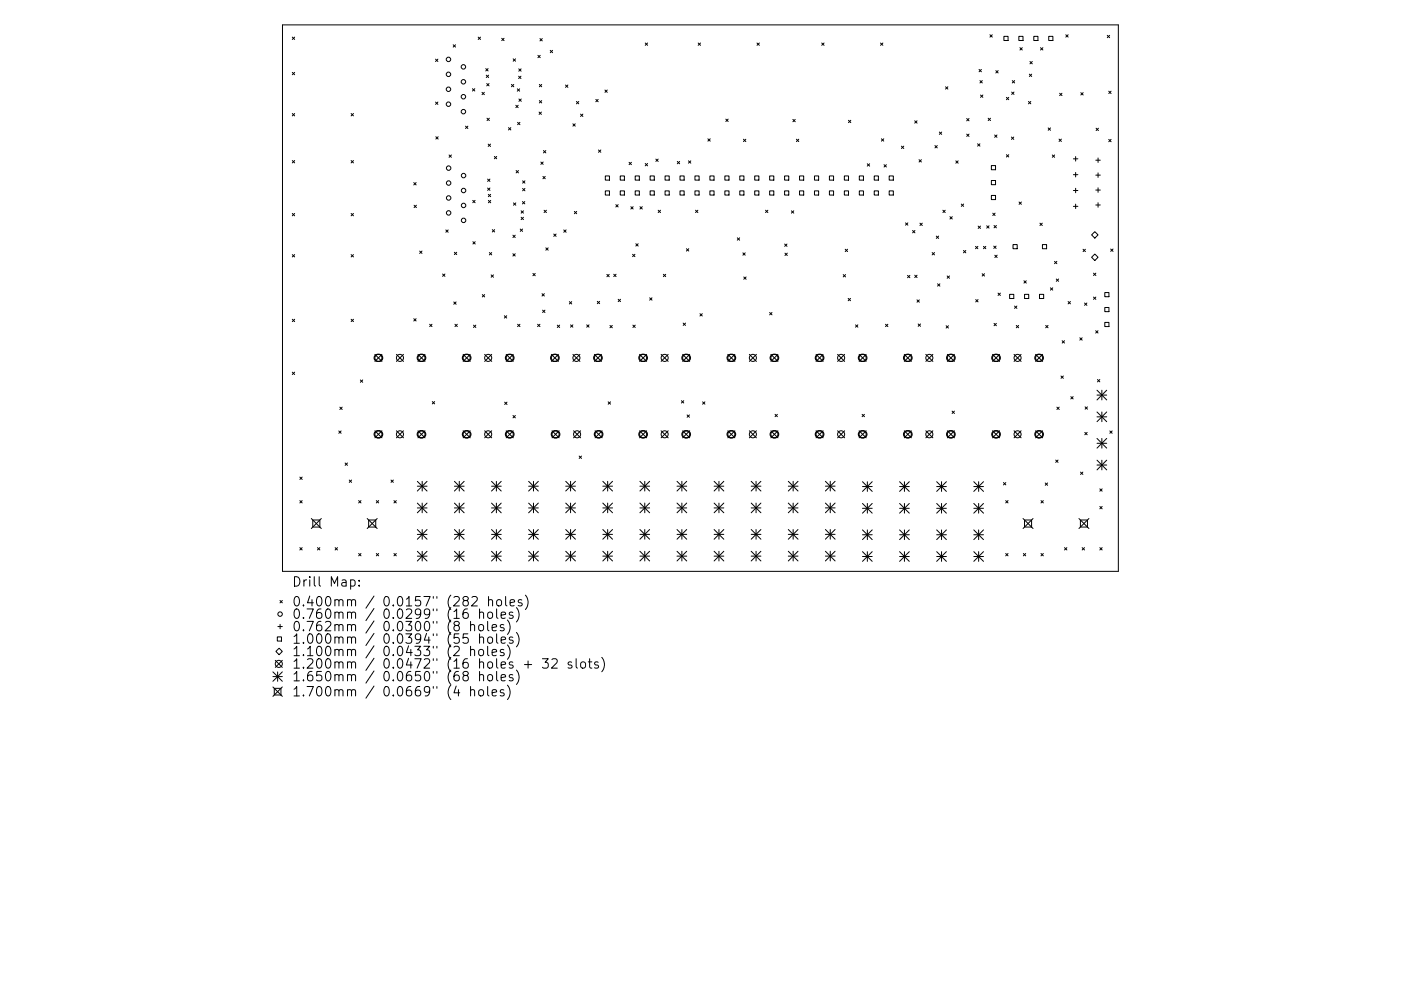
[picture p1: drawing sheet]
<svg xmlns="http://www.w3.org/2000/svg" width="297mm" height="210mm" viewBox="0 0 297 210" stroke-linecap="round" stroke-linejoin="round" font-family="sans-serif">
<defs><g id="words">
<g font-size="2.8">
<text x="61.9" y="124.5">Drill Map:</text>
<text x="61.9" y="128.7">0.400mm / 0.0157&quot; (282 holes)</text>
<text x="61.9" y="131.3">0.760mm / 0.0299&quot; (16 holes)</text>
<text x="61.9" y="133.9">0.762mm / 0.0300&quot; (8 holes)</text>
<text x="61.9" y="136.6">1.000mm / 0.0394&quot; (55 holes)</text>
<text x="61.9" y="139.2">1.100mm / 0.0433&quot; (2 holes)</text>
<text x="61.9" y="141.9">1.200mm / 0.0472&quot; (16 holes + 32 slots)</text>
<text x="61.9" y="144.5">1.650mm / 0.0650&quot; (68 holes)</text>
<text x="61.9" y="147.7">1.700mm / 0.0669&quot; (4 holes)</text>
</g>
</g></defs>
<g fill="none" stroke="#000" stroke-width=".21">
<path d="M59.9 5.3h177.2v115.9h-177.2zM62 7.9l.5 .5M62 15.4l.5 .5M62.5 7.9l-.5 .5M62.5 15.4l-.5 .5M92.3 12.6l.5 .4M92.8 12.6l-.5 .4M96.1 9.5l.5 .5M96.6 9.5l-.5 .5M100.2 18.8l.5 .5M100.7 18.8l-.5 .5M101.4 7.9l.5 .5"/>
<path d="M101.9 7.9l-.5 .5M102.2 19.6l.5 .5M102.7 19.6l-.5 .5M103 14.6l.5 .5M103.1 15.9l.5 .5M103.2 17.7l.5 .5M103.5 14.6l-.5 .5M103.6 15.9l-.5 .5M103.7 17.7l-.5 .5M106.4 8.1l.5 .5M106.9 8.1l-.5 .5M108.4 17.9l.5 .5"/>
<path d="M108.8 12.5l.5 .5M108.9 17.9l-.5 .5M109.3 12.5l-.5 .5M109.7 18.8l.5 .5M110 16.2l.5 .5M110 14.6l.5 .5M110.2 18.8l-.5 .5M110.5 16.2l-.5 .5M110.5 14.6l-.5 .5M114 11.7l.5 .5M114.4 17.9l.5 .5M114.5 8.2l.5 .5"/>
<path d="M114.5 11.7l-.5 .5M114.9 17.9l-.5 .5M115 8.2l-.5 .5M116.7 10.7l.5 .5M117.2 10.7l-.5 .5M119.9 18l.5 .5M120.4 18l-.5 .5M128.3 19.1l.5 .5M128.8 19.1l-.5 .5M136.8 9.1l.5 .5M137.3 9.1l-.5 .5M148 9.1l.5 .5"/>
<path d="M148.5 9.1l-.5 .5M160.5 9.1l.5 .5M161 9.1l-.5 .5M174.2 9.1l.5 .5M174.7 9.1l-.5 .5M186.7 9.1l.5 .5M187.2 9.1l-.5 .5M200.5 18.4l.5 .5M201 18.4l-.5 .5M207.6 14.7l.5 .5M207.8 17.1l.5 .5M208.1 14.7l-.5 .5"/>
<path d="M208.3 17.1l-.5 .5M209.9 7.4l.5 .5M210.4 7.4l-.5 .5M211.1 15l.5 .5M211.6 15l-.5 .5M212.8 7.7h.9v.9h-.9zM214.5 19.5l.5 .5M214.6 17.1l.5 .5M215 19.5l-.5 .5M215.1 17.1l-.5 .5M216 7.7h.9v.9h-.9zM216.2 10.1l.5 .5"/>
<path d="M216.7 10.1l-.5 .5M218.2 15.7l.5 .5M218.4 13l.5 .5M218.7 15.7l-.5 .5M218.9 13l-.5 .5M219.2 7.7h.9v.9h-.9zM220.6 10.1l.5 .5M221.1 10.1l-.5 .5M222.4 7.7h.8v.9h-.8zM224.7 19.8l.5 .5M225.2 19.8l-.5 .5M226 7.4l.5 .5"/>
<path d="M226.5 7.4l-.5 .5M229.2 19.7l.5 .5M229.7 19.7l-.5 .5M234.8 7.5l.5 .5M235.1 19.3l.5 .5M235.3 7.5l-.5 .5M235.6 19.3l-.5 .5M62 24.1l.5 .5M62 34.1l.5 .5M62.5 24.1l-.5 .5M62.5 34.1l-.5 .5M74.4 24.1l.5 .5"/>
<path d="M74.4 34.1l.5 .5M74.9 24.1l-.5 .5M74.9 34.1l-.5 .5M87.7 38.7l.5 .5M88.2 38.7l-.5 .5M92.3 21.7l.5 .5M92.4 29l.5 .5M92.8 21.7l-.5 .5M92.9 29l-.5 .5M95.2 32.9l.5 .5M95.7 32.9l-.5 .5M98.7 26.8l.5 .5"/>
<path d="M99.2 26.8l-.5 .5M103.3 25.1l.5 .5M103.4 38l.5 .5M103.4 39.9l.5 .5M103.5 30.6l.5 .5M103.8 25.1l-.5 .5M103.9 38l-.5 .5M103.9 39.9l-.5 .5M104 30.6l-.5 .5M104.8 33.2l.5 .5M105.3 33.2l-.5 .5M107.8 27.1l.5 .5"/>
<path d="M108.3 27.1l-.5 .5M109.4 22.3l.5 .5M109.4 36.2l.5 .5M109.7 26l.5 .5M109.9 22.3l-.5 .5M109.9 36.2l-.5 .5M110 21l.5 .5M110.2 26l-.5 .5M110.5 21l-.5 .5M110.8 38.4l.5 .5M110.8 40l.5 .5M111.3 38.4l-.5 .5"/>
<path d="M111.3 40l-.5 .5M114.3 23.8l.5 .5M114.4 21.3l.5 .5M114.7 34.4l.5 .5M114.8 23.8l-.5 .5M114.9 21.3l-.5 .5M115.1 37.4l.5 .5M115.2 34.4l-.5 .5M115.2 31.9l.5 .5M115.6 37.4l-.5 .5M115.7 31.9l-.5 .5M121.5 26.3l.5 .5"/>
<path d="M122 26.3l-.5 .5M122.2 21.5l.5 .5M122.7 21.5l-.5 .5M123.1 24.2l.5 .5M123.6 24.2l-.5 .5M126.3 21.1l.5 .5M126.8 21.1l-.5 .5M126.9 31.8l.5 .5M127.4 31.8l-.5 .5M128.3 37.3h.9v.9h-.9zM131.5 37.3h.9v.9h-.9zM133.4 34.4l.5 .5"/>
<path d="M133.9 34.4l-.5 .5M134.7 37.3h.9v.9h-.9zM136.8 34.7l.5 .5M137.3 34.7l-.5 .5M137.8 37.3h.9v.9h-.9zM139 33.8l.5 .5M139.5 33.8l-.5 .5M141 37.3h.9v.9h-.9zM143.6 34.3l.5 .4M144.1 34.3l-.5 .4M144.2 37.3h.9v.9h-.9zM146 34.1l.5 .5"/>
<path d="M146.5 34.1l-.5 .5M147.3 37.3h.9v.9h-.9zM150.1 29.4l.5 .5M150.5 37.3h.9v.9h-.9zM150.6 29.4l-.5 .5M153.7 37.3h.9v.9h-.9zM153.9 25.3l.5 .5M154.4 25.3l-.5 .5M156.8 37.3h.9v.9h-.9zM157.6 29.5l.5 .5M158.1 29.5l-.5 .5M160 37.3h.9v.9h-.9z"/>
<path d="M163.2 37.3h.9v.9h-.9zM166.3 37.3h.9v.9h-.9zM168.1 25.3l.5 .5M168.6 25.3l-.5 .5M168.9 29.5l.5 .5M169.4 29.5l-.5 .5M169.5 37.3h.9v.9h-.9zM172.7 37.3h.9v.9h-.9zM175.9 37.3h.8v.9h-.8zM179 37.3h.9v.9h-.9zM179.9 25.5l.5 .5M180.4 25.5l-.5 .5"/>
<path d="M182.2 37.3h.9v.9h-.9zM183.9 34.7l.5 .5M184.4 34.7l-.5 .5M185.4 37.3h.8v.9h-.8zM186.9 29.4l.5 .5M187.4 29.4l-.5 .5M187.4 34.9l.5 .5M187.9 34.9l-.5 .5M188.5 37.3h.9v.9h-.9zM191.1 31l.5 .5M191.6 31l-.5 .5M193.9 25.6l.5 .5"/>
<path d="M194.4 25.6l-.5 .5M194.9 33.9l.5 .5M195.4 33.9l-.5 .5M198.2 30.9l.5 .5M198.7 30.9l-.5 .5M199.2 28l.5 .5M199.7 28l-.5 .5M202.7 34.1l.5 .5M203.2 34.1l-.5 .5M205 25.1l.5 .5M205 28.5l.5 .5M205.5 25.1l-.5 .5"/>
<path d="M205.5 28.5l-.5 .5M207.3 30.5l.5 .5M207.8 30.5l-.5 .5M207.9 20.2l.5 .5M208.4 20.2l-.5 .5M209.5 25.1l.5 .5M210 25.1l-.5 .5M210.2 35.1h.9v.9h-.9zM210.2 38.3h.9v.9h-.9zM210.9 28.6l.5 .5M211.4 28.6l-.5 .5M213.4 20.7l.5 .5"/>
<path d="M213.4 32.8l.5 .5M213.9 20.7l-.5 .5M213.9 32.8l-.5 .5M214.4 29.1l.5 .5M214.9 29.1l-.5 .5M218.1 21.5l.5 .5M218.6 21.5l-.5 .5M222.2 27.1l.5 .5M222.7 27.1l-.5 .5M223.1 32.9l.5 .5M223.6 32.9l-.5 .5M224.5 29.5l.5 .5"/>
<path d="M225 29.5l-.5 .5M227.6 33.7h.9M227.6 37.1h.9M228.1 33.2v1M228.1 36.6v.9M228.1 39.9v1M232.3 34h1M232.3 37.2h1M232.4 27.2l.5 .5M232.8 33.5v1M232.8 36.7v.9M232.8 39.8v1"/>
<path d="M232.9 27.2l-.5 .5M235.1 29.6l.5 .5M235.6 29.6l-.5 .5M62 45.3l.5 .5M62 54l.5 .5M62.5 45.3l-.5 .5M62.5 54l-.5 .5M74.4 45.3l.5 .5M74.4 54l.5 .5M74.9 45.3l-.5 .5M74.9 54l-.5 .5M87.8 43.5l.5 .5"/>
<path d="M88.3 43.5l-.5 .5M89 53.3l.5 .5M89.5 53.3l-.5 .5M93.8 58.1l.5 .5M94.3 58.1l-.5 .5M94.5 48.8l.5 .5M95 48.8l-.5 .5M96.3 53.5l.5 .5M96.8 53.5l-.5 .5M100.2 42.5l.5 .5M100.3 51.3l.5 .5M100.7 42.5l-.5 .5"/>
<path d="M100.8 51.3l-.5 .5M103.5 41.2l.5 .5M103.5 42.5l.5 .5M103.8 53.6l.5 .5M104 41.2l-.5 .5M104 42.5l-.5 .5M104.1 58.3l.5 .5M104.3 53.6l-.5 .5M104.4 48.7l.5 .5M104.6 58.3l-.5 .5M104.9 48.7l-.5 .5M108.7 49.9l.5 .5"/>
<path d="M108.7 53.8l.5 .5M108.9 43l.5 .5M109.2 49.9l-.5 .5M109.2 53.8l-.5 .5M109.4 43l-.5 .5M110.3 48.6l.5 .5M110.5 44.7l.5 .5M110.5 46.1l.5 .5M110.8 42.8l.5 .5M110.8 48.6l-.5 .5M111 44.7l-.5 .5M111 46.1l-.5 .5"/>
<path d="M111.3 42.8l-.5 .5M113 58l.5 .5M113.5 58l-.5 .5M115.4 44.6l.5 .5M115.7 52.6l.5 .5M115.9 44.6l-.5 .5M116.2 52.6l-.5 .5M117.4 49.7l.5 .5M117.9 49.7l-.5 .5M119.5 48.8l.5 .5M120 48.8l-.5 .5M121.8 44.9l.5 .4"/>
<path d="M122.3 44.9l-.5 .4M128.3 40.5h.9v.9h-.9zM128.7 58.2l.5 .5M129.2 58.2l-.5 .5M130.1 58.2l.5 .5M130.6 43.4l.5 .5M130.6 58.2l-.5 .5M131.1 43.4l-.5 .5M131.5 40.5h.9v.9h-.9zM133.7 43.9l.5 .5M134.1 54l.5 .5M134.2 43.9l-.5 .5"/>
<path d="M134.6 54l-.5 .5M134.7 40.5h.9v.9h-.9zM134.8 51.7l.5 .5M135.3 51.7l-.5 .5M135.7 43.9l.5 .5M136.2 43.9l-.5 .5M137.8 40.5h.9v.9h-.9zM139.5 44.6l.5 .5M140 44.6l-.5 .5M140.6 58.2l.5 .5M141 40.5h.9v.9h-.9zM141.1 58.2l-.5 .5"/>
<path d="M144.2 40.5h.9v.9h-.9zM145.5 52.8l.5 .5M146 52.8l-.5 .5M147.3 40.5h.9v.9h-.9zM147.5 44.6l.5 .5M148 44.6l-.5 .5M150.5 40.5h.9v.9h-.9zM153.7 40.5h.9v.9h-.9zM156.3 50.5l.5 .5M156.8 50.5l-.5 .5M156.8 40.5h.9v.9h-.9zM157.5 53.6l.5 .5"/>
<path d="M157.7 58.8l.5 .5M158 53.6l-.5 .5M158.2 58.8l-.5 .5M160 40.5h.9v.9h-.9zM162.3 44.6l.5 .5M162.8 44.6l-.5 .5M163.2 40.5h.9v.9h-.9zM166.3 40.5h.9v.9h-.9zM166.4 51.8l.5 .5M166.4 53.7l.5 .5M166.9 51.8l-.5 .5M166.9 53.7l-.5 .5"/>
<path d="M167.8 44.7l.5 .5M168.3 44.7l-.5 .5M169.5 40.5h.9v.9h-.9zM172.7 40.5h.9v.9h-.9zM175.9 40.5h.8v.9h-.8zM178.8 58.3l.5 .5M179 40.5h.9v.9h-.9zM179.2 52.9l.5 .5M179.3 58.3l-.5 .5M179.7 52.9l-.5 .5M182.2 40.5h.9v.9h-.9zM185.4 40.5h.8v.9h-.8z"/>
<path d="M188.5 40.5h.9v.9h-.9zM192 47.3l.5 .5M192.4 58.4l.5 .5M192.5 47.3l-.5 .5M192.9 58.4l-.5 .5M193.5 48.9l.5 .5M193.9 58.4l.5 .5M194 48.9l-.5 .5M194.4 58.4l-.5 .5M195 47.3l.5 .5M195.5 47.3l-.5 .5M197.6 53.6l.5 .5"/>
<path d="M198.1 53.6l-.5 .5M198.5 50.1l.5 .5M199 50.1l-.5 .5M199.9 44.6l.5 .5M200.4 44.6l-.5 .5M200.8 58.5l.5 .5M201.3 58.5l-.5 .5M201.4 46l.5 .5M201.9 46l-.5 .5M203.8 43.3l.5 .5M204.3 53.1l.5 .5M204.3 43.3l-.5 .5"/>
<path d="M204.8 53.1l-.5 .5M206.8 52.3l.5 .5M207.3 52.3l-.5 .5M207.4 48l.5 .5M207.9 48l-.5 .5M208.2 58.1l.5 .5M208.5 52.3l.5 .5M208.7 58.1l-.5 .5M209 52.3l-.5 .5M209.2 47.9l.5 .5M209.7 47.9l-.5 .5M210.2 41.5h.9v.8h-.9z"/>
<path d="M210.5 45.2l.5 .5M210.7 52.2l.5 .5M210.8 47.8l.5 .5M210.9 54.1l.5 .5M211 45.2l-.5 .5M211.2 52.2l-.5 .5M211.3 47.8l-.5 .5M211.4 54.1l-.5 .5M214.8 51.9h.9v.9h-.9zM216.1 42.9l.5 .5M216.6 42.9l-.5 .5M217.1 59.6l.5 .5"/>
<path d="M217.6 59.6l-.5 .5M220.5 47.3l.5 .5M221 47.3l-.5 .5M221 51.9h.9v.9h-.9zM223.6 55.5l.5 .5M224 59.2l.5 .5M224.1 55.5l-.5 .5M224.5 59.2l-.5 .5M227.6 40.4h.9M227.6 43.8h.9M228.1 43.3v1M229.6 52.9l.5 .5"/>
<path d="M230.1 52.9l-.5 .5M231.4 49.8l.7-.7 .7 .7-.7 .7zM231.4 54.6l.7-.7 .7 .7-.7 .7zM231.8 58l.5 .5M232.3 40.3h1M232.3 43.5h1M232.3 58l-.5 .5M232.8 43v1M235.5 52.8l.5 .5M236 52.8l-.5 .5M62 67.7l.5 .5M62 79l.5 .5"/>
<path d="M62.5 67.7l-.5 .5M62.5 79l-.5 .5M74.4 67.7l.5 .5M74.9 67.7l-.5 .5M79.5 75.2l1.5 1.5M81 75.2l-1.5 1.5M84 75.2l1.5 1.5M85.5 75.2l-1.5 1.5M87.7 67.6l.5 .5M88.2 67.6l-.5 .5M88.6 75.2l1.5 1.5M90.1 75.2l-1.5 1.5"/>
<path d="M91.1 68.8l.5 .5M91.6 68.8l-.5 .5M96.2 64.1l.5 .5M96.5 68.8l.5 .5M96.7 64.1l-.5 .5M97 68.8l-.5 .5M98.2 75.2l1.5 1.5M99.7 75.2l-1.5 1.5M100.4 69l.5 .5M100.9 69l-.5 .5M102.3 62.5l.5 .5M102.8 62.5l-.5 .5"/>
<path d="M102.8 75.2l1.5 1.5M104.3 75.2l-1.5 1.5M106.9 67l.5 .5M107.3 75.2l1.5 1.5M107.4 67l-.5 .5M108.8 75.2l-1.5 1.5M109.7 68.8l.5 .5M110.2 68.8l-.5 .5M114 68.8l.5 .5M114.5 68.8l-.5 .5M114.9 62.3l.5 .5M115 65.8l.5 .5"/>
<path d="M115.4 62.3l-.5 .5M115.5 65.8l-.5 .5M116.9 75.2l1.5 1.5M118.2 69l.5 .5M118.4 75.2l-1.5 1.5M118.7 69l-.5 .5M120.7 64l.5 .5M121 68.9l.5 .5M121.2 64l-.5 .5M121.5 68.9l-.5 .5M121.5 75.2l1.5 1.5M123 75.2l-1.5 1.5"/>
<path d="M124.4 68.9l.5 .5M124.9 68.9l-.5 .5M126 75.2l1.5 1.5M126.6 63.9l.5 .5M127.1 63.9l-.5 .5M127.5 75.2l-1.5 1.5M129.3 69l.5 .5M129.8 69l-.5 .5M131.1 63.5l.5 .5M131.6 63.5l-.5 .5M134.2 69l.5 .5M134.7 69l-.5 .5"/>
<path d="M135.6 75.2l1.5 1.5M137.1 75.2l-1.5 1.5M137.7 63.2l.5 .5M138.2 63.2l-.5 .5M140.2 75.2l1.5 1.5M141.7 75.2l-1.5 1.5M144.7 75.2l1.5 1.5M144.8 68.5l.5 .5M145.3 68.5l-.5 .5M146.2 75.2l-1.5 1.5M148.4 66.6l.5 .5M148.9 66.6l-.5 .5"/>
<path d="M154.3 75.2l1.5 1.5M155.8 75.2l-1.5 1.5M158.9 75.2l1.5 1.5M160.4 75.2l-1.5 1.5M163.2 66.3l.5 .5M163.4 75.2l1.5 1.5M163.7 66.3l-.5 .5M164.9 75.2l-1.5 1.5M173 75.2l1.5 1.5M174.5 75.2l-1.5 1.5M177.6 75.2l1.5 1.5M179.1 75.2l-1.5 1.5"/>
<path d="M179.8 63.3l.5 .5M180.3 63.3l-.5 .5M181.4 68.9l.5 .5M181.9 68.9l-.5 .5M182.1 75.2l1.5 1.5M183.6 75.2l-1.5 1.5M187.7 68.8l.5 .5M188.2 68.8l-.5 .5M191.7 75.2l1.5 1.5M193.2 75.2l-1.5 1.5M194.4 63.6l.5 .5M194.7 68.7l.5 .5"/>
<path d="M194.9 63.6l-.5 .5M195.2 68.7l-.5 .5M196.3 75.2l1.5 1.5M197.8 75.2l-1.5 1.5M198.8 60.2l.5 .5M199.3 60.2l-.5 .5M200.6 69.1l.5 .5M200.9 75.2l1.5 1.5M201.1 69.1l-.5 .5M202.4 75.2l-1.5 1.5M206.9 63.6l.5 .5M207.4 63.6l-.5 .5"/>
<path d="M210.4 75.2l1.5 1.5M210.8 68.6l.5 .5M211.3 68.6l-.5 .5M211.6 62.2l.5 .5M211.9 75.2l-1.5 1.5M212.1 62.2l-.5 .5M214.1 62.5h.8v.8h-.8zM215 75.2l1.5 1.5M215.1 64.9l.5 .5M215.5 69l.5 .5M215.6 64.9l-.5 .5M216 69l-.5 .5"/>
<path d="M216.5 75.2l-1.5 1.5M217.2 62.5h.9v.8h-.9zM219.6 75.2l1.5 1.5M220.4 62.5h.9v.8h-.9zM221.1 75.2l-1.5 1.5M221.7 69l.5 .5M222.2 69l-.5 .5M222.7 61.1l.5 .5M223.2 61.1l-.5 .5M225 79.8l.4 .5M225.2 72.3l.5 .5M225.4 79.8l-.4 .5"/>
<path d="M225.7 72.3l-.5 .5M226.5 64l.5 .5M227 64l-.5 .5M228.9 71.7l.5 .5M229.4 71.7l-.5 .5M229.9 64.3l.5 .5M230.4 64.3l-.5 .5M231.8 63l.5 .5M232.3 70.2l.5 .5M232.3 63l-.5 .5M232.8 70.2l-.5 .5M234.2 62.1h.9v.9h-.9z"/>
<path d="M234.2 65.2h.9v.9h-.9zM234.2 68.4h.9v.9h-.9zM71.8 91.4l.5 .5M72.1 86.4l.5 .5M72.3 91.4l-.5 .5M72.6 86.4l-.5 .5M73.2 98.2l.5 .5M73.7 98.2l-.5 .5M76.4 80.6l.5 .5M76.9 80.6l-.5 .5M79.5 91.4l1.5 1.5M81 91.4l-1.5 1.5"/>
<path d="M84 91.4l1.5 1.5M85.5 91.4l-1.5 1.5M88.6 91.4l1.5 1.5M90.1 91.4l-1.5 1.5M91.7 85.2l.5 .5M92.2 85.2l-.5 .5M98.2 91.4l1.5 1.5M99.7 91.4l-1.5 1.5M102.8 91.4l1.5 1.5M104.3 91.4l-1.5 1.5M107 85.3l.5 .5M107.3 91.4l1.5 1.5"/>
<path d="M107.5 85.3l-.5 .5M108.8 88.2l.5 .5M108.8 91.4l-1.5 1.5M109.3 88.2l-.5 .5M117 91.4l1.5 1.5M118.5 91.4l-1.5 1.5M121.6 91.4l1.5 1.5M122.8 96.8l.5 .5M123.1 91.4l-1.5 1.5M123.3 96.8l-.5 .5M126.2 91.4l1.5 1.5M127.7 91.4l-1.5 1.5"/>
<path d="M128.9 85.3l.5 .5M129.4 85.3l-.5 .5M135.6 91.4l1.5 1.5M137.1 91.4l-1.5 1.5M140.2 91.4l1.5 1.5M141.7 91.4l-1.5 1.5M144.5 85l.5 .5M144.7 91.4l1.5 1.5M145 85l-.5 .5M145.7 88l.5 .5M146.2 88l-.5 .5M146.2 91.4l-1.5 1.5"/>
<path d="M149 85.3l.5 .5M149.5 85.3l-.5 .5M154.3 91.4l1.5 1.5M155.8 91.4l-1.5 1.5M158.9 91.4l1.5 1.5M160.4 91.4l-1.5 1.5M163.4 91.4l1.5 1.5M164.3 87.9l.5 .5M164.8 87.9l-.5 .5M164.9 91.4l-1.5 1.5M173 91.4l1.5 1.5M174.5 91.4l-1.5 1.5"/>
<path d="M177.6 91.4l1.5 1.5M179.1 91.4l-1.5 1.5M182.1 91.4l1.5 1.5M182.8 87.9l.5 .5M183.3 87.9l-.5 .5M183.6 91.4l-1.5 1.5M191.7 91.4l1.5 1.5M193.2 91.4l-1.5 1.5M196.3 91.4l1.5 1.5M197.8 91.4l-1.5 1.5M200.9 91.4l1.5 1.5M201.9 87.2l.5 .5"/>
<path d="M202.4 91.4l-1.5 1.5M202.4 87.2l-.5 .5M210.4 91.4l1.5 1.5M211.9 91.4l-1.5 1.5M215 91.4l1.5 1.5M216.5 91.4l-1.5 1.5M219.6 91.4l1.5 1.5M221.1 91.4l-1.5 1.5M223.8 97.6l.5 .5M224.1 86.4l.5 .5M224.3 97.6l-.5 .5M224.6 86.4l-.5 .5"/>
<path d="M227 84.2l.5 .4M227.5 84.2l-.5 .4M230 91.7l.5 .5M230.1 86.3l.5 .5M230.5 91.7l-.5 .5M230.6 86.3l-.5 .5M232.6 87.4l2 2.1M232.6 82.8l2 2.1M232.6 83.8h2M232.6 88.4h2M232.6 93l2 2.1M232.6 94.1h2"/>
<path d="M232.6 97.6l2 2.1M232.6 98.7h2M232.7 80.5l.5 .5M233.2 80.5l-.5 .5M233.6 82.8v2.1M233.6 87.4v2.1M233.6 93v2.1M233.6 97.6v2.1M234.6 82.8l-2 2.1M234.6 87.4l-2 2.1M234.6 93l-2 2.1M234.6 97.6l-2 2.1"/>
<path d="M235.3 91.4l.5 .5M235.8 91.4l-.5 .5M63.6 101.2l.5 .5M63.6 106.2l.5 .5M63.6 116.2l.5 .5M64.1 101.2l-.5 .5M64.1 106.2l-.5 .5M64.1 116.2l-.5 .5M66 110l2.1 2.1M66.3 110.3h1.5v1.5h-1.5zM67.3 116.2l.5 .5M67.8 116.2l-.5 .5"/>
<path d="M68.1 110l-2.1 2.1M71.1 116.2l.5 .5M71.6 116.2l-.5 .5M74 101.8l.5 .5M74.5 101.8l-.5 .5M76 106.2l.5 .5M76 117.4l.5 .5M76.5 106.2l-.5 .5M76.5 117.4l-.5 .5M77.9 110l2.1 2.1M78.2 110.3h1.5v1.5h-1.5zM79.8 106.2l.5 .5"/>
<path d="M79.8 117.4l.5 .5M80 110l-2.1 2.1M80.3 106.2l-.5 .5M80.3 117.4l-.5 .5M82.9 101.8l.5 .5M83.4 101.8l-.5 .5M83.5 106.2l.5 .5M83.5 117.4l.5 .5M84 106.2l-.5 .5M84 117.4l-.5 .5M88.5 102.1l2 2.1M88.5 103.2h2"/>
<path d="M88.5 106.7l2 2.1M88.5 107.8h2M88.5 112.4l2 2M88.5 113.4h2M88.5 117l2 2M88.5 118h2M89.5 102.1v2.1M89.5 106.7v2.1M89.5 112.4v2M89.5 117v2M90.5 102.1l-2 2.1M90.5 106.7l-2 2.1"/>
<path d="M90.5 112.4l-2 2M90.5 117l-2 2M96.3 103.2h2.1M96.3 107.8h2.1M96.3 113.4h2.1M96.3 118h2.1M96.3 102.1l2.1 2.1M96.3 106.7l2.1 2.1M96.3 112.4l2.1 2M96.3 117l2.1 2M97.4 102.1v2.1M97.4 106.7v2.1"/>
<path d="M97.4 112.4v2M97.4 117v2M98.4 102.1l-2.1 2.1M98.4 106.7l-2.1 2.1M98.4 112.4l-2.1 2M98.4 117l-2.1 2M104.2 103.2h2.1M104.2 107.8h2.1M104.2 113.4h2.1M104.2 118h2.1M104.2 102.1l2.1 2.1M104.2 106.7l2.1 2.1"/>
<path d="M104.2 112.4l2.1 2M104.2 117l2.1 2M105.2 102.1v2.1M105.2 106.7v2.1M105.2 112.4v2M105.2 117v2M106.3 112.4l-2.1 2M106.3 106.7l-2.1 2.1M106.3 102.1l-2.1 2.1M106.3 117l-2.1 2M112.1 103.2h2M112.1 107.8h2"/>
<path d="M112.1 113.4h2M112.1 118h2M112.1 102.1l2 2.1M112.1 106.7l2 2.1M112.1 112.4l2 2M112.1 117l2 2M113.1 102.1v2.1M113.1 106.7v2.1M113.1 112.4v2M113.1 117v2M114.1 102.1l-2 2.1M114.1 106.7l-2 2.1"/>
<path d="M114.1 112.4l-2 2M114.1 117l-2 2M119.9 103.1h2.1M119.9 107.8h2.1M119.9 113.4h2.1M119.9 118h2.1M119.9 102.1l2.1 2.1M119.9 106.7l2.1 2.1M119.9 112.3l2.1 2.1M119.9 117l2.1 2M121 102.1v2.1M121 106.7v2.1"/>
<path d="M121 112.3v2.1M121 117v2M122 102.1l-2.1 2.1M122 106.7l-2.1 2.1M122 112.3l-2.1 2.1M122 117l-2.1 2M127.8 102.1l2.1 2.1M127.8 103.1h2.1M127.8 107.8h2.1M127.8 113.4h2.1M127.8 118h2.1M127.8 106.7l2.1 2.1"/>
<path d="M127.8 112.3l2.1 2.1M127.8 117l2.1 2M128.8 102.1v2.1M128.8 106.7v2.1M128.8 112.3v2.1M128.8 117v2M129.9 102.1l-2.1 2.1M129.9 106.7l-2.1 2.1M129.9 112.3l-2.1 2.1M129.9 117l-2.1 2M135.7 103.1h2M135.7 107.8h2"/>
<path d="M135.7 113.4h2M135.7 118h2M135.7 102.1l2 2.1M135.7 106.7l2 2.1M135.7 112.3l2 2.1M135.7 117l2 2M136.7 102.1v2.1M136.7 106.7v2.1M136.7 112.3v2.1M136.7 117v2M137.7 102.1l-2 2.1M137.7 106.7l-2 2.1"/>
<path d="M137.7 112.3l-2 2.1M137.7 117l-2 2M143.5 103.1h2.1M143.5 107.8h2.1M143.5 113.4h2.1M143.5 118h2.1M143.5 102.1l2.1 2.1M143.5 106.7l2.1 2.1M143.5 112.3l2.1 2.1M143.5 117l2.1 2M144.6 102.1v2.1M144.6 106.7v2.1"/>
<path d="M144.6 112.3v2.1M144.6 117v2M145.6 112.3l-2.1 2.1M145.6 102.1l-2.1 2.1M145.6 106.7l-2.1 2.1M145.6 117l-2.1 2M151.4 102.1l2.1 2.1M151.4 103.1h2.1M151.4 107.8h2.1M151.4 113.4h2.1M151.4 118h2.1M151.4 106.7l2.1 2.1"/>
<path d="M151.4 112.3l2.1 2.1M151.4 117l2.1 2M152.4 102.1v2.1M152.4 106.7v2.1M152.4 112.3v2.1M152.4 117v2M153.5 102.1l-2.1 2.1M153.5 106.7l-2.1 2.1M153.5 112.3l-2.1 2.1M153.5 117l-2.1 2M159.3 103.1h2M159.3 107.8h2"/>
<path d="M159.3 113.4h2M159.3 118h2M159.3 102.1l2 2.1M159.3 106.7l2 2.1M159.3 112.3l2 2.1M159.3 117l2 2M160.3 102.1v2.1M160.3 106.7v2.1M160.3 112.3v2.1M160.3 117v2M161.3 102.1l-2 2.1M161.3 106.7l-2 2.1"/>
<path d="M161.3 112.3l-2 2.1M161.3 117l-2 2M167.1 103.1h2.1M167.1 107.8h2.1M167.1 113.4h2.1M167.1 118h2.1M167.1 102.1l2.1 2.1M167.1 106.7l2.1 2.1M167.1 112.3l2.1 2.1M167.1 117l2.1 2M168.2 102.1v2.1M168.2 106.7v2.1"/>
<path d="M168.2 112.3v2.1M168.2 117v2M169.2 102.1l-2.1 2.1M169.2 106.7l-2.1 2.1M169.2 112.3l-2.1 2.1M169.2 117l-2.1 2M175 103.1h2.1M175 107.8h2.1M175 113.4h2.1M175 118h2.1M175 102.1l2.1 2.1M175 106.7l2.1 2.1"/>
<path d="M175 112.3l2.1 2.1M175 117l2.1 2M176 102.1v2.1M176 106.7v2.1M176 112.3v2.1M176 117v2M177.1 102.1l-2.1 2.1M177.1 106.7l-2.1 2.1M177.1 112.3l-2.1 2.1M177.1 117l-2.1 2M182.9 102.2l2 2.1M182.9 103.2h2"/>
<path d="M182.9 106.8l2 2.1M182.9 107.8h2M182.9 112.4l2 2.1M182.9 113.5h2M182.9 117l2 2.1M182.9 118.1h2M183.9 102.2v2.1M183.9 106.8v2.1M183.9 112.4v2.1M183.9 117v2.1M184.9 102.2l-2 2.1M184.9 106.8l-2 2.1"/>
<path d="M184.9 112.4l-2 2.1M184.9 117l-2 2.1M190.7 103.2h2.1M190.7 107.8h2.1M190.7 113.5h2.1M190.7 118.1h2.1M190.7 102.2l2.1 2.1M190.7 106.8l2.1 2.1M190.7 112.4l2.1 2.1M190.7 117l2.1 2.1M191.8 102.2v2.1M191.8 106.8v2.1"/>
<path d="M191.8 112.4v2.1M191.8 117v2.1M192.8 112.4l-2.1 2.1M192.8 102.2l-2.1 2.1M192.8 106.8l-2.1 2.1M192.8 117l-2.1 2.1M198.6 103.2h2.1M198.6 107.8h2.1M198.6 113.5h2.1M198.6 118.1h2.1M198.6 102.2l2.1 2.1M198.6 106.8l2.1 2.1"/>
<path d="M198.6 112.4l2.1 2.1M198.6 117l2.1 2.1M199.6 102.2v2.1M199.6 106.8v2.1M199.6 112.4v2.1M199.6 117v2.1M200.7 102.2l-2.1 2.1M200.7 106.8l-2.1 2.1M200.7 112.4l-2.1 2.1M200.7 117l-2.1 2.1M206.5 103.2h2M206.5 107.8h2"/>
<path d="M206.5 113.5h2M206.5 118.1h2M206.5 102.2l2 2.1M206.5 106.8l2 2.1M206.5 112.4l2 2.1M206.5 117l2 2.1M207.5 102.2v2.1M207.5 106.8v2.1M207.5 112.4v2.1M207.5 117v2.1M208.5 102.2l-2 2.1M208.5 106.8l-2 2.1"/>
<path d="M208.5 112.4l-2 2.1M208.5 117l-2 2.1M212.8 102.4l.5 .5M213.2 106.2l.5 .5M213.2 117.4l.5 .5M213.3 102.4l-.5 .5M213.7 106.2l-.5 .5M213.7 117.4l-.5 .5M216.9 110l2.1 2.1M217 117.4l.5 .5M217.2 110.3h1.5v1.5h-1.5zM217.5 117.4l-.5 .5"/>
<path d="M219 110l-2.1 2.1M220.7 106.2l.5 .5M220.7 117.4l.5 .5M221.2 106.2l-.5 .5M221.2 117.4l-.5 .5M221.6 102.5l.5 .5M222.1 102.5l-.5 .5M225.7 116.2l.5 .5M226.2 116.2l-.5 .5M228.8 110l2.1 2.1M229.1 110.3h1.5v1.5h-1.5zM229.1 100.2l.5 .5"/>
<path d="M229.4 116.2l.5 .5M229.6 100.2l-.5 .5M229.9 116.2l-.5 .5M230.9 110l-2.1 2.1M233.2 103.7l.5 .5M233.2 107.5l.5 .5M233.2 116.2l.5 .5M233.7 103.7l-.5 .5M233.7 107.5l-.5 .5M233.7 116.2l-.5 .5M58.8 135.1h.9v.9h-.9zM58.9 132.9h1"/>
<path d="M59.2 137.5l.7 .7-.7 .7-.7-.7zM59.4 127.4l.5 .5M59.4 132.5v.9M59.9 127.4l-.5 .5M74.3 123.1l.6-.1 .4 .4v.6l-.2 .3h-.8M76.2 124.2v.2M76.2 123.1v.2M99.1 129.2a.79 .79 0 0 0-.9 .9v.7l.1 .3 .6 .1 .3-.2 .1-.7-.2-.2-.6-.1-.3 .3M99.2 134.5h-1v.9l.2-.2 .7 .1 .2 .3-.1 .7-.3 .2h-.5l-.2-.2M99.8 132.7l.3-.2 .4 .1 .1 1.2M99.8 138l.3-.2 .4 .1 .1 1.2M99.8 131.8v2"/>
<path d="M99.8 137.1v2M100.1 126.7l.2-.1 .7 .1a.54 .54 0 0 1 .1 .7l-1.1 1.2h1.2M101.6 132.7a.54 .54 0 0 1 .5-.2 .54 .54 0 0 1 .4 .4l-.1 .7a.54 .54 0 0 1-.5 .2 .54 .54 0 0 1-.4-.3zM101.6 138a.54 .54 0 0 1 .5-.2 .54 .54 0 0 1 .4 .4l-.1 .7a.54 .54 0 0 1-.5 .2 .54 .54 0 0 1-.4-.4zM101.7 130.1a.5 .5 0 0 1 .8 0v1.1M101.7 135.3a.5 .5 0 0 1 .8 .1v1.1M101.7 129.2v2M101.7 134.5v2M103.4 131.8v1.8l.3 .2M103.4 137.1v1.7l.3 .3M103.5 130.1a.54 .54 0 0 1 .5-.2 .54 .54 0 0 1 .4 .3v.6a.54 .54 0 0 1-.5 .4 .54 .54 0 0 1-.5-.4zM103.5 135.3a.54 .54 0 0 1 .5-.2 .54 .54 0 0 1 .4 .4v.6a.54 .54 0 0 1-.5 .4 .54 .54 0 0 1-.5-.4z"/>
<path d="M103.6 127.4l.3-.2 .4 .1 .1 1.3M103.6 126.6v2M104.3 133.2l1-.2-.1-.4-.6-.1-.3 .3 .1 .9h.8M104.3 138.5l1-.2-.1-.4-.6-.1-.3 .3 .1 .9h.8M105.3 129.2v1.7l.3 .3M105.3 134.5v1.7l.3 .3M105.4 127.4l.3-.2a.54 .54 0 0 1 .6 .4v.6a.54 .54 0 0 1-.5 .4 .54 .54 0 0 1-.5-.4zM106.2 130.5l1-.2-.1-.3-.6-.1-.3 .2 .1 1h.8M106.2 135.8l1-.2-.1-.4-.6-.1-.3 .3 .1 1h.8M106.8 132.6l-.5-.1-.2 .3 .1 .3 .6 .2v.4h-.7M106.8 137.9l-.5-.1-.2 .3 .1 .3 .6 .1v.5h-.7M107.2 126.6v1.7l.3 .3"/>
<path d="M107.6 131.6a2.29 2.29 0 0 1 0 3M107.6 136.8a2.29 2.29 0 0 1 0 3.1M108.2 127.9l.9-.2-.1-.4-.6-.1-.2 .3v1h.8M108.7 130l-.5-.1-.2 .2 .1 .3 .6 .2v.5h-.7M108.7 135.2l-.5-.1-.2 .3 .1 .3 .6 .2v.5h-.7M109.5 128.9a2.29 2.29 0 0 1 0 3.1M109.5 134.2a2.29 2.29 0 0 1 0 3M110.6 127.3l-.4-.1-.3 .3 .1 .3 .6 .2v.5h-.7M111.4 126.3a2.29 2.29 0 0 1 0 3M115 139.8h1.2l-.6 .7a.54 .54 0 0 1 .6 .4v.5l-.1 .3-.8 .1-.3-.2M117 139.9l.3-.1 .7 .1a.54 .54 0 0 1 .1 .7l-1.2 1.2h1.3M122.2 139.8v1.7l.2 .3"/>
<path d="M125 139.8v1.7l.1 .2 .4 .1M127.6 139.5a2.29 2.29 0 0 1 0 3M57.9 142.5l2 2M57.9 143.5h2M57.9 145.7l2 2M58.2 146h1.4v1.5h-1.4zM58.4 140.1l1.5 1.5M58.9 142.5v2M59.9 140.1l-1.5 1.5M59.9 142.5l-2 2M59.9 145.7l-2 2M98.5 143.3l-.3-.4v-.3l.3-.1h.6l.2 .3-.1 .3-.9 .3-.1 .3v.6l.3 .2h.4l.4-.4-.1-.6-.3-.2"/>
<path d="M99.8 146.5l.3-.2 .4 .1 .1 1.3M99.8 145.7v2M101.6 146.5a.54 .54 0 0 1 .5-.2 .54 .54 0 0 1 .4 .4l-.1 .8a.54 .54 0 0 1-.5 .2 .54 .54 0 0 1-.4-.4zM101.7 143.3a.5 .5 0 0 1 .8 .1v1.1M101.7 142.5v2M103.4 145.7v1.7l.3 .3M103.6 143.2a.54 .54 0 0 1 .8 .3v.6a.54 .54 0 0 1-.5 .4 .54 .54 0 0 1-.5-.4v-.6zM104.3 147l1-.2-.1-.4-.6-.1-.3 .3 .1 1h.8M105.3 142.5v1.7l.3 .3M106.2 143.8l1-.2-.1-.4-.6-.1-.3 .3 .1 1h.8M106.8 146.4l-.5-.1-.2 .3 .1 .3 .6 .2v.5h-.7M107.6 145.4a2.29 2.29 0 0 1 0 3"/>
<path d="M108.7 143.2l-.5-.1-.2 .3 .1 .3 .6 .2v.5h-.7M109.5 142.2a2.29 2.29 0 0 1 0 3M111.2 141h1.5M121.2 140.5l-.5-.1-.3 .3 .1 .3 .7 .2v.5h-.8M123.2 140.6a.54 .54 0 0 1 .5-.2 .54 .54 0 0 1 .5 .4l-.1 .8a.54 .54 0 0 1-.6 .2 .54 .54 0 0 1-.4-.4zM124.7 140.4h.8M126.8 140.5l-.5-.1-.2 .3 .1 .3 .6 .2v.5h-.7"/>
<circle cx="95.1" cy="12.6" r=".47"/>
<circle cx="95.1" cy="15.8" r=".47"/>
<circle cx="95.1" cy="18.9" r=".47"/>
<circle cx="98.3" cy="17.4" r=".47"/>
<circle cx="98.3" cy="14.2" r=".47"/>
<circle cx="95.1" cy="22.1" r=".47"/>
<circle cx="95.1" cy="35.7" r=".47"/>
<circle cx="95.1" cy="38.8" r=".47"/>
<circle cx="98.3" cy="23.7" r=".47"/>
<circle cx="98.3" cy="20.5" r=".47"/>
<circle cx="98.3" cy="37.3" r=".47"/>
<circle cx="95.1" cy="45.2" r=".47"/>
<circle cx="95.1" cy="42" r=".47"/>
<circle cx="98.3" cy="40.4" r=".47"/>
<circle cx="98.3" cy="46.8" r=".47"/>
<circle cx="98.3" cy="43.6" r=".47"/>
<circle cx="80.2" cy="75.9" r=".75"/>
<circle cx="84.8" cy="75.9" r=".75"/>
<circle cx="89.4" cy="75.9" r=".75"/>
<circle cx="98.9" cy="75.9" r=".75"/>
<circle cx="103.5" cy="75.9" r=".75"/>
<circle cx="108.1" cy="75.9" r=".75"/>
<circle cx="117.6" cy="75.9" r=".75"/>
<circle cx="122.2" cy="75.9" r=".75"/>
<circle cx="126.8" cy="75.9" r=".75"/>
<circle cx="136.4" cy="75.9" r=".75"/>
<circle cx="140.9" cy="75.9" r=".75"/>
<circle cx="145.5" cy="75.9" r=".75"/>
<circle cx="155.1" cy="75.9" r=".75"/>
<circle cx="159.6" cy="75.9" r=".75"/>
<circle cx="164.2" cy="75.9" r=".75"/>
<circle cx="173.8" cy="75.9" r=".75"/>
<circle cx="178.3" cy="75.9" r=".75"/>
<circle cx="182.9" cy="75.9" r=".75"/>
<circle cx="192.5" cy="75.9" r=".75"/>
<circle cx="197" cy="75.9" r=".75"/>
<circle cx="201.6" cy="75.9" r=".75"/>
<circle cx="211.2" cy="75.9" r=".75"/>
<circle cx="215.7" cy="75.9" r=".75"/>
<circle cx="220.3" cy="75.9" r=".75"/>
<circle cx="80.2" cy="92.1" r=".75"/>
<circle cx="84.8" cy="92.1" r=".75"/>
<circle cx="89.4" cy="92.1" r=".75"/>
<circle cx="98.9" cy="92.1" r=".75"/>
<circle cx="103.5" cy="92.1" r=".75"/>
<circle cx="108.1" cy="92.1" r=".75"/>
<circle cx="117.8" cy="92.1" r=".75"/>
<circle cx="122.4" cy="92.1" r=".75"/>
<circle cx="126.9" cy="92.1" r=".75"/>
<circle cx="136.4" cy="92.1" r=".75"/>
<circle cx="140.9" cy="92.1" r=".75"/>
<circle cx="145.5" cy="92.1" r=".75"/>
<circle cx="155.1" cy="92.1" r=".75"/>
<circle cx="159.6" cy="92.1" r=".75"/>
<circle cx="164.2" cy="92.1" r=".75"/>
<circle cx="173.8" cy="92.1" r=".75"/>
<circle cx="178.3" cy="92.1" r=".75"/>
<circle cx="182.9" cy="92.1" r=".75"/>
<circle cx="192.5" cy="92.1" r=".75"/>
<circle cx="197" cy="92.1" r=".75"/>
<circle cx="201.6" cy="92.1" r=".75"/>
<circle cx="211.2" cy="92.1" r=".75"/>
<circle cx="215.7" cy="92.1" r=".75"/>
<circle cx="220.3" cy="92.1" r=".75"/>
<circle cx="59.4" cy="130.3" r=".47"/>
<circle cx="59.1" cy="140.9" r=".75"/>
</g>
<g fill="none" stroke="#000" stroke-width=".25">
<path d="M79.5 75.4l.9-.2a.75 .75 0 0 1 .7 .7 .75 .75 0 0 1-.7 .8h-.3a.75 .75 0 0 1-.7-.5 .75 .75 0 0 1 .1-.8zM88.7 75.4l.8-.2a.75 .75 0 0 1 .8 .7 .75 .75 0 0 1-.8 .8h-.3a.75 .75 0 0 1-.7-.5 .75 .75 0 0 1 .2-.8zM98.3 75.4l.8-.2a.75 .75 0 0 1 .7 .7 .75 .75 0 0 1-.7 .8h-.3a.75 .75 0 0 1-.7-.5 .75 .75 0 0 1 .2-.8zM107.4 75.4l.8-.2a.75 .75 0 0 1 .8 .7 .75 .75 0 0 1-.8 .8h-.3a.75 .75 0 0 1-.7-.5 .75 .75 0 0 1 .2-.8zM117 75.4l.8-.2a.75 .75 0 0 1 .8 .7 .75 .75 0 0 1-.8 .8h-.3a.75 .75 0 0 1-.7-.5 .75 .75 0 0 1 .2-.8zM126.1 75.4l.8-.2a.75 .75 0 0 1 .8 .7 .75 .75 0 0 1-.8 .8h-.3a.75 .75 0 0 1-.7-.5 .75 .75 0 0 1 .2-.8zM135.7 75.4l.8-.2a.75 .75 0 0 1 .8 .7 .75 .75 0 0 1-.8 .8h-.3a.75 .75 0 0 1-.7-.5 .75 .75 0 0 1 .2-.8zM144.8 75.4l.8-.2a.75 .75 0 0 1 .8 .7 .75 .75 0 0 1-.8 .8h-.3a.75 .75 0 0 1-.7-.5 .75 .75 0 0 1 .2-.8zM154.4 75.4l.8-.2a.75 .75 0 0 1 .8 .7 .75 .75 0 0 1-.8 .8h-.3a.75 .75 0 0 1-.7-.5 .75 .75 0 0 1 .2-.8zM163.5 75.4l.8-.2a.75 .75 0 0 1 .8 .7 .75 .75 0 0 1-.8 .8h-.3a.75 .75 0 0 1-.7-.5 .75 .75 0 0 1 .2-.8zM173.1 75.4l.8-.2a.75 .75 0 0 1 .8 .7 .75 .75 0 0 1-.8 .8h-.3a.75 .75 0 0 1-.7-.5 .75 .75 0 0 1 .2-.8zM182.2 75.4l.9-.2a.75 .75 0 0 1 .7 .7 .75 .75 0 0 1-.7 .8h-.4a.75 .75 0 0 1-.7-.5 .75 .75 0 0 1 .2-.8z"/>
<path d="M191.8 75.4l.8-.2a.75 .75 0 0 1 .8 .7 .75 .75 0 0 1-.8 .8h-.3a.75 .75 0 0 1-.7-.5 .75 .75 0 0 1 .2-.8zM200.9 75.4l.9-.2a.75 .75 0 0 1 .7 .7 .75 .75 0 0 1-.7 .8h-.4a.75 .75 0 0 1-.6-.5 .75 .75 0 0 1 .1-.8zM210.5 75.4l.8-.2a.75 .75 0 0 1 .8 .7 .75 .75 0 0 1-.8 .8h-.3a.75 .75 0 0 1-.7-.5 .75 .75 0 0 1 .2-.8zM219.6 75.4l.9-.2a.75 .75 0 0 1 .7 .7 .75 .75 0 0 1-.7 .8h-.3a.75 .75 0 0 1-.7-.5 .75 .75 0 0 1 .1-.8zM79.5 91.6l.9-.2a.75 .75 0 0 1 .7 .7 .75 .75 0 0 1-.7 .8h-.3a.75 .75 0 0 1-.7-.5 .75 .75 0 0 1 .1-.8zM88.7 91.6l.8-.2a.75 .75 0 0 1 .8 .7 .75 .75 0 0 1-.8 .8h-.3a.75 .75 0 0 1-.7-.5 .75 .75 0 0 1 .2-.8zM98.3 91.6l.8-.2a.75 .75 0 0 1 .7 .7 .75 .75 0 0 1-.7 .8h-.3a.75 .75 0 0 1-.7-.5 .75 .75 0 0 1 .2-.8zM107.4 91.6l.8-.2a.75 .75 0 0 1 .8 .7 .75 .75 0 0 1-.8 .8h-.3a.75 .75 0 0 1-.7-.5 .75 .75 0 0 1 .2-.8zM117.1 91.6l.8-.2a.75 .75 0 0 1 .8 .7 .75 .75 0 0 1-.8 .8h-.3a.75 .75 0 0 1-.7-.5 .75 .75 0 0 1 .2-.8zM126.2 91.6l.9-.2a.75 .75 0 0 1 .7 .7 .75 .75 0 0 1-.7 .8h-.3a.75 .75 0 0 1-.7-.5 .75 .75 0 0 1 .1-.8zM135.7 91.6l.8-.2a.75 .75 0 0 1 .8 .7 .75 .75 0 0 1-.8 .8h-.3a.75 .75 0 0 1-.7-.5 .75 .75 0 0 1 .2-.8zM144.8 91.6l.8-.2a.75 .75 0 0 1 .8 .7 .75 .75 0 0 1-.8 .8h-.3a.75 .75 0 0 1-.7-.5 .75 .75 0 0 1 .2-.8z"/>
<path d="M154.4 91.6l.8-.2a.75 .75 0 0 1 .8 .7 .75 .75 0 0 1-.8 .8h-.3a.75 .75 0 0 1-.7-.5 .75 .75 0 0 1 .2-.8zM163.5 91.6l.8-.2a.75 .75 0 0 1 .8 .7 .75 .75 0 0 1-.8 .8h-.3a.75 .75 0 0 1-.7-.5 .75 .75 0 0 1 .2-.8zM173.1 91.6l.8-.2a.75 .75 0 0 1 .8 .7 .75 .75 0 0 1-.8 .8h-.3a.75 .75 0 0 1-.7-.5 .75 .75 0 0 1 .2-.8zM182.2 91.6l.9-.2a.75 .75 0 0 1 .7 .7 .75 .75 0 0 1-.7 .8h-.4a.75 .75 0 0 1-.7-.5 .75 .75 0 0 1 .2-.8zM191.8 91.6l.8-.2a.75 .75 0 0 1 .8 .7 .75 .75 0 0 1-.8 .8h-.3a.75 .75 0 0 1-.7-.5 .75 .75 0 0 1 .2-.8zM200.9 91.6l.9-.2a.75 .75 0 0 1 .7 .7 .75 .75 0 0 1-.7 .8h-.4a.75 .75 0 0 1-.6-.5 .75 .75 0 0 1 .1-.8zM210.5 91.6l.8-.2a.75 .75 0 0 1 .8 .7 .75 .75 0 0 1-.8 .8h-.3a.75 .75 0 0 1-.7-.5 .75 .75 0 0 1 .2-.8zM219.6 91.6l.9-.2a.75 .75 0 0 1 .7 .7 .75 .75 0 0 1-.7 .8h-.3a.75 .75 0 0 1-.7-.5 .75 .75 0 0 1 .1-.8z"/>
</g>
<use href="#words"/>
</svg>
